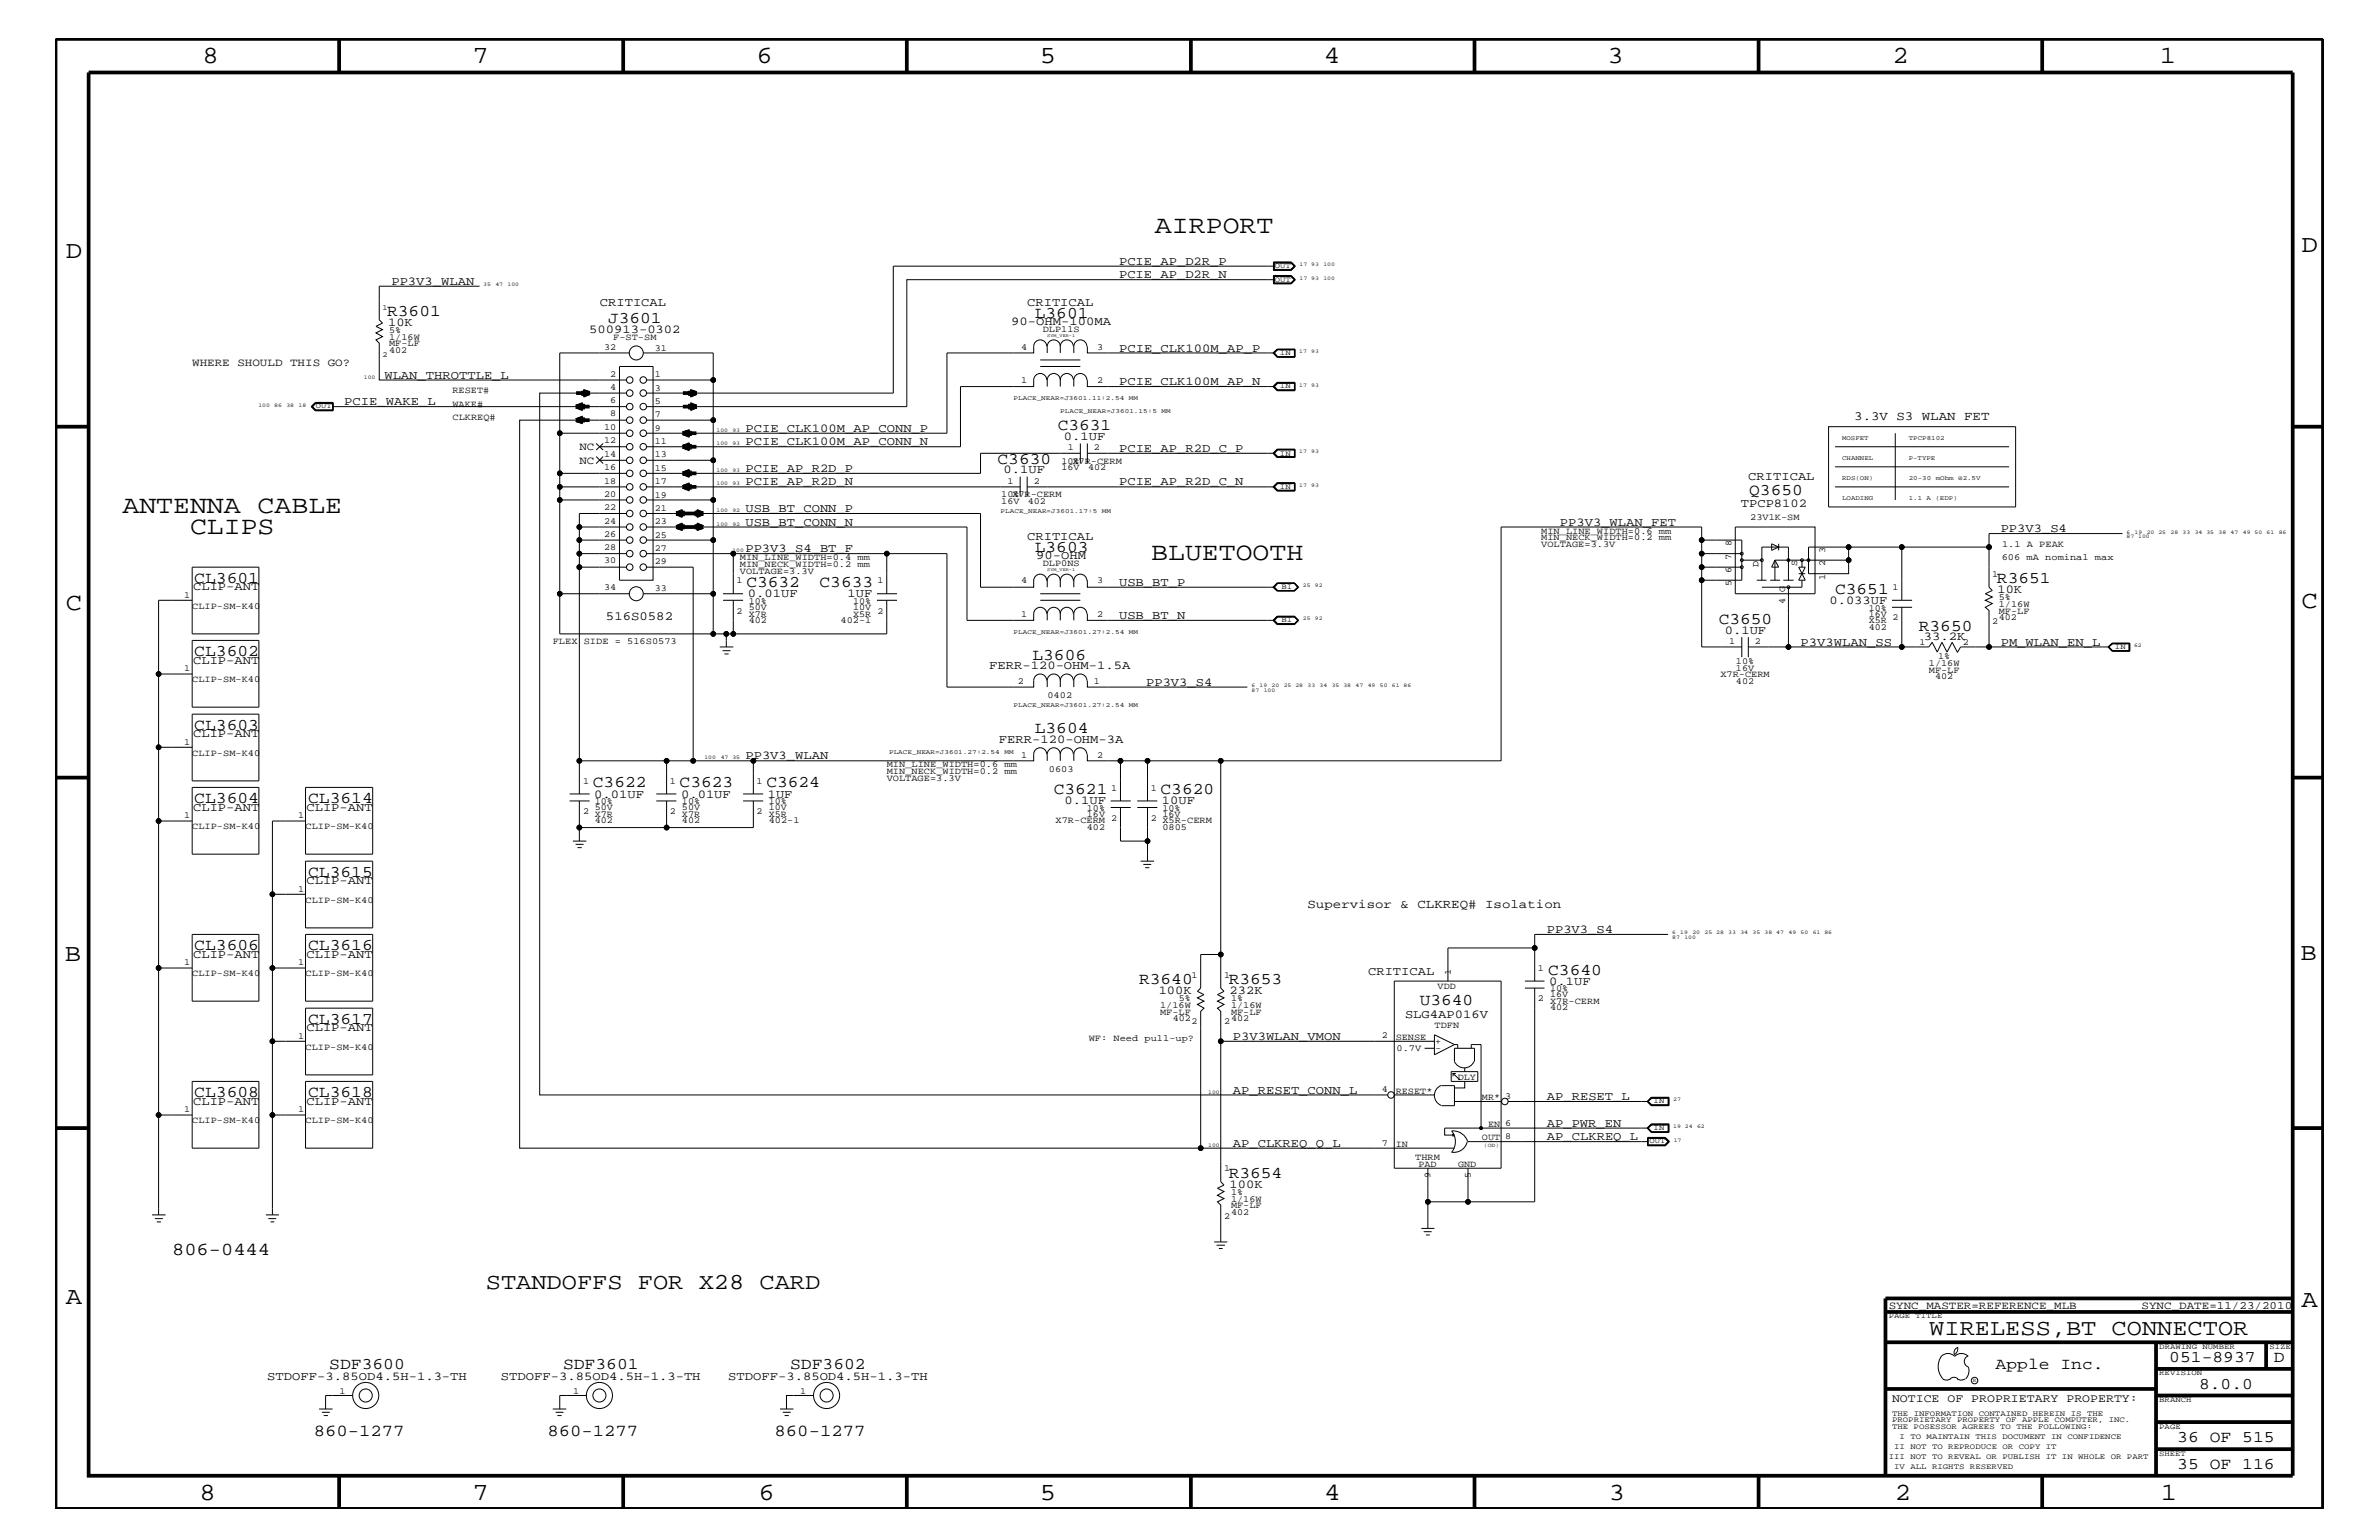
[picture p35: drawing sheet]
<svg xmlns="http://www.w3.org/2000/svg" width="432mm" height="279mm" viewBox="0 0 432 279" stroke-linecap="round" stroke-linejoin="round" font-family="sans-serif">
<defs><g id="words">
<g font-size="4.6">
<text x="209.6" y="42.3">AIRPORT</text>
<text x="22.2" y="93.2">ANTENNA CABLE</text>
<text x="34.5" y="96.8">CLIPS</text>
<text x="209" y="101.6">BLUETOOTH</text>
</g>
<g font-size="4.5">
<text x="36.7" y="11.5">8</text>
<text x="85.8" y="11.5">7</text>
<text x="137.3" y="11.5">6</text>
<text x="188.7" y="11.5">5</text>
<text x="240.3" y="11.5">4</text>
<text x="291.8" y="11.5">3</text>
<text x="343.5" y="11.5">2</text>
<text x="392" y="11.5">1</text>
<text x="11.9" y="46.8">D</text>
<text x="417.7" y="45.7">D</text>
<text x="11.9" y="110.6">C</text>
<text x="417.7" y="110.3">C</text>
<text x="11.8" y="174.3">B</text>
<text x="417.6" y="174.2">B</text>
<text x="11.9" y="236.7">A</text>
<text x="417.7" y="237.1">A</text>
<text x="36.2" y="272.1">8</text>
<text x="85.8" y="272.1">7</text>
<text x="137.7" y="272.1">6</text>
<text x="188.7" y="272.1">5</text>
<text x="240.4" y="272.1">4</text>
<text x="292" y="272.1">3</text>
<text x="343.9" y="272.1">2</text>
<text x="392.2" y="272.1">1</text>
</g>
<g font-size="4.1">
<text x="88.2" y="233.8">STANDOFFS FOR X28 CARD</text>
<text x="350.2" y="242.3">WIRELESS,BT CONNECTOR</text>
</g>
<text font-size="3.3" x="31.2" y="227.7">806-0444</text>
<g font-size="3">
<text x="70.3" y="57.3">R3601</text>
<text x="110.4" y="58.6">J3601</text>
<text x="187.8" y="57.7">L3601</text>
<text x="192" y="78">C3631</text>
<text x="181.1" y="84.1">C3630</text>
<text x="317.5" y="89.8">Q3650</text>
<text x="187.8" y="100.1">L3603</text>
<text x="35.3" y="105.7">CL3601</text>
<text x="135.5" y="106.5">C3632</text>
<text x="148.8" y="106.5">C3633</text>
<text x="333.1" y="107.7">C3651</text>
<text x="362.5" y="105.8">R3651</text>
<text x="312" y="113.1">C3650</text>
<text x="35.3" y="119">CL3602</text>
<text x="187.4" y="119.7">L3606</text>
<text x="348.3" y="114.4">R3650</text>
<text x="35.3" y="132.4">CL3603</text>
<text x="187.8" y="133">L3604</text>
<text x="107.6" y="142.9">C3622</text>
<text x="123.4" y="142.9">C3623</text>
<text x="139.1" y="142.9">C3624</text>
<text x="35.3" y="145.7">CL3604</text>
<text x="55.9" y="145.7">CL3614</text>
<text x="191.3" y="144">C3621</text>
<text x="210.7" y="144">C3620</text>
<text x="55.9" y="159">CL3615</text>
<text x="35.3" y="172.3">CL3606</text>
<text x="55.9" y="172.3">CL3616</text>
<text x="206.8" y="178.5">R3640</text>
<text x="223" y="178.5">R3653</text>
<text x="281" y="176.8">C3640</text>
<text x="55.9" y="185.7">CL3617</text>
<text x="257.7" y="182.4">U3640</text>
<text x="35.3" y="199">CL3608</text>
<text x="55.9" y="199">CL3618</text>
<text x="223" y="213.6">R3654</text>
<text x="59.8" y="248.4">SDF3600</text>
<text x="102.2" y="248.4">SDF3601</text>
<text x="143.4" y="248.4">SDF3602</text>
<text x="362.2" y="248.4">Apple Inc.</text>
<text x="393.7" y="247.1">051-8937</text>
<text x="399.2" y="252">8.0.0</text>
<text x="412.7" y="247.1">D</text>
<text x="56.9" y="260.5">860-1277</text>
<text x="99.4" y="260.5">860-1277</text>
<text x="140.6" y="260.5">860-1277</text>
<text x="395.2" y="261.6">36 OF 515</text>
<text x="395.2" y="266.6">35 OF 116</text>
</g>
<g font-size="2.3">
<text x="336.5" y="76.2">3.3V S3 WLAN FET</text>
<text x="110" y="112.6">516S0582</text>
<text x="237.3" y="164.7">Supervisor &amp; CLKREQ# Isolation</text>
</g>
<g font-size="2.2">
<text x="71" y="51.7">PP3V3_WLAN</text>
<text x="203.1" y="50.5">PCIE_AP_D2R_N</text>
<text x="203.1" y="48">PCIE_AP_D2R_P</text>
<text x="70.4" y="59.1">10K</text>
<text x="108.9" y="55.6">CRITICAL</text>
<text x="183.6" y="59">90-OHM-100MA</text>
<text x="186.4" y="55.6">CRITICAL</text>
<text x="106.9" y="60.4">500913-0302</text>
<text x="203.1" y="63.9">PCIE_CLK100M_AP_P</text>
<text x="69.8" y="68.7">WLAN_THROTTLE_L</text>
<text x="203.1" y="69.9">PCIE_CLK100M_AP_N</text>
<text x="62.5" y="73.5">PCIE_WAKE_L</text>
<text x="135.3" y="78.3">PCIE_CLK100M_AP_CONN_P</text>
<text x="135.3" y="80.8">PCIE_CLK100M_AP_CONN_N</text>
<text x="193.1" y="79.9">0.1UF</text>
<text x="203.1" y="82">PCIE_AP_R2D_C_P</text>
<text x="135.3" y="88.1">PCIE_AP_R2D_N</text>
<text x="135.3" y="85.6">PCIE_AP_R2D_P</text>
<text x="182.2" y="85.9">0.1UF</text>
<text x="203.1" y="88.1">PCIE_AP_R2D_C_N</text>
<text x="317.3" y="87.1">CRITICAL</text>
<text x="135.3" y="95.4">USB_BT_CONN_N</text>
<text x="135.3" y="92.9">USB_BT_CONN_P</text>
<text x="283.1" y="95.4">PP3V3_WLAN_FET</text>
<text x="316" y="92.1">TPCP8102</text>
<text x="135.3" y="100.2">PP3V3_S4_BT_F</text>
<text x="186.4" y="98">CRITICAL</text>
<text x="188.1" y="101.4">90-OHM</text>
<text x="363.1" y="96.5">PP3V3_S4</text>
<text x="35.1" y="107.1">CLIP-ANT</text>
<text x="203.1" y="106.3">USB_BT_P</text>
<text x="362.5" y="107.6">10K</text>
<text x="135.7" y="108.3">0.01UF</text>
<text x="153.8" y="108.3">1UF</text>
<text x="203.1" y="112.3">USB_BT_N</text>
<text x="332.1" y="109.5">0.033UF</text>
<text x="313.1" y="115">0.1UF</text>
<text x="326.8" y="117.2">P3V3WLAN_SS</text>
<text x="349.2" y="116.1">33.2K</text>
<text x="363.1" y="117.2">PM_WLAN_EN_L</text>
<text x="35.1" y="120.4">CLIP-ANT</text>
<text x="179.5" y="121.4">FERR-120-OHM-1.5A</text>
<text x="208" y="124.4">PP3V3_S4</text>
<text x="35.1" y="133.8">CLIP-ANT</text>
<text x="135.3" y="137.8">PP3V3_WLAN</text>
<text x="181.3" y="134.7">FERR-120-OHM-3A</text>
<text x="35.1" y="147.1">CLIP-ANT</text>
<text x="55.6" y="147.1">CLIP-ANT</text>
<text x="107.9" y="144.7">0.01UF</text>
<text x="123.6" y="144.7">0.01UF</text>
<text x="139.4" y="144.7">1UF</text>
<text x="193.2" y="145.9">0.1UF</text>
<text x="210.9" y="145.9">10UF</text>
<text x="55.6" y="160.5">CLIP-ANT</text>
<text x="35.1" y="173.8">CLIP-ANT</text>
<text x="55.6" y="173.8">CLIP-ANT</text>
<text x="280.8" y="169.3">PP3V3_S4</text>
<text x="248.3" y="176.8">CRITICAL</text>
<text x="281.2" y="178.7">0.1UF</text>
<text x="210.3" y="180.4">100K</text>
<text x="223.2" y="180.4">232K</text>
<text x="255" y="184.7">SLG4AP016V</text>
<text x="55.6" y="187.1">CLIP-ANT</text>
<text x="223.8" y="188.7">P3V3WLAN_VMON</text>
<text x="35.1" y="200.4">CLIP-ANT</text>
<text x="55.6" y="200.4">CLIP-ANT</text>
<text x="223.8" y="198.4">AP_RESET_CONN_L</text>
<text x="280.8" y="199.6">AP_RESET_L</text>
<text x="223.8" y="208.1">AP_CLKREQ_Q_L</text>
<text x="280.8" y="206.9">AP_CLKREQ_L</text>
<text x="280.8" y="204.4">AP_PWR_EN</text>
<text x="223.2" y="215.5">100K</text>
<text x="48.5" y="250.3">STDOFF-3.85OD4.5H-1.3-TH</text>
<text x="90.9" y="250.3">STDOFF-3.85OD4.5H-1.3-TH</text>
<text x="132.2" y="250.3">STDOFF-3.85OD4.5H-1.3-TH</text>
</g>
<text font-size="2.1" x="343.4" y="254.4">NOTICE OF PROPRIETARY PROPERTY:</text>
<g font-size="2">
<text x="34.9" y="66.5">WHERE SHOULD THIS GO?</text>
<text x="105.2" y="81.6">NC</text>
<text x="105.2" y="84.1">NC</text>
<text x="342.8" y="237.4">SYNC_MASTER=REFERENCE_MLB</text>
<text x="388.7" y="237.4">SYNC_DATE=11/23/2010</text>
</g>
<g font-size="1.7">
<text x="70.6" y="64">402</text>
<text x="70.6" y="62.9">MF-LF</text>
<text x="70.6" y="60.4">5%</text>
<text x="70.6" y="61.7">1/16W</text>
<text x="109.6" y="63.4">32</text>
<text x="111.3" y="61.8">F-ST-SM</text>
<text x="118.9" y="63.6">31</text>
<text x="185.3" y="63.4">4</text>
<text x="189.3" y="60.3">DLP11S</text>
<text x="199.1" y="63.4">3</text>
<text x="82.1" y="71.3">RESET#</text>
<text x="110.7" y="68.4">2</text>
<text x="110.7" y="70.7">4</text>
<text x="118.9" y="68.4">1</text>
<text x="118.9" y="70.9">3</text>
<text x="185.3" y="69.5">1</text>
<text x="199.1" y="69.5">2</text>
<text x="82.1" y="73.8">WAKE#</text>
<text x="82.1" y="76.2">CLKREQ#</text>
<text x="110.7" y="73.2">6</text>
<text x="110.7" y="75.6">8</text>
<text x="118.9" y="73.3">5</text>
<text x="118.9" y="75.7">7</text>
<text x="109.6" y="78">10</text>
<text x="109.6" y="80.5">12</text>
<text x="109.6" y="82.8">14</text>
<text x="118.9" y="80.5">11</text>
<text x="118.9" y="83">13</text>
<text x="118.9" y="78.2">9</text>
<text x="193.8" y="81.6">1</text>
<text x="198.5" y="81.6">2</text>
<text x="109.6" y="85.3">16</text>
<text x="109.6" y="87.7">18</text>
<text x="118.9" y="85.4">15</text>
<text x="118.9" y="87.8">17</text>
<text x="182.9" y="87.7">1</text>
<text x="187.6" y="87.7">2</text>
<text x="192.7" y="84.1">10%</text>
<text x="192.7" y="85.3">16V</text>
<text x="194.6" y="84.1">X7R-CERM</text>
<text x="197.5" y="85.3">402</text>
<text x="109.6" y="90.1">20</text>
<text x="109.6" y="92.6">22</text>
<text x="109.6" y="95">24</text>
<text x="118.9" y="90.3">19</text>
<text x="118.9" y="92.7">21</text>
<text x="118.9" y="95.1">23</text>
<text x="181.7" y="90.1">10%</text>
<text x="181.7" y="91.4">16V</text>
<text x="183.7" y="90.1">X7R-CERM</text>
<text x="186.6" y="91.4">402</text>
<text x="317.7" y="94.3">23V1K-SM</text>
<text x="109.6" y="97.4">26</text>
<text x="109.6" y="99.9">28</text>
<text x="118.9" y="97.6">25</text>
<text x="118.9" y="99.9">27</text>
<text x="134.3" y="101.6">MIN_LINE_WIDTH=0.4 mm</text>
<text x="279.7" y="98">MIN_NECK_WIDTH=0.2 mm</text>
<text x="279.7" y="96.8">MIN_LINE_WIDTH=0.6 mm</text>
<text x="279.7" y="99.3">VOLTAGE=3.3V</text>
<text x="314.3" y="101.5" transform="rotate(-90 314.3 101.5)">7</text>
<text x="314.3" y="99.1" transform="rotate(-90 314.3 99.1)">8</text>
<text x="331.3" y="100.4" transform="rotate(-90 331.3 100.4)">3</text>
<text x="363.3" y="101.6">606 mA nominal max</text>
<text x="363.4" y="99.3">1.1 A PEAK</text>
<text x="109.6" y="102.2">30</text>
<text x="109.6" y="107.1">34</text>
<text x="118.9" y="102.4">29</text>
<text x="118.9" y="107.2">33</text>
<text x="133.7" y="105.9">1</text>
<text x="134.3" y="102.9">MIN_NECK_WIDTH=0.2 mm</text>
<text x="134.3" y="104.1">VOLTAGE=3.3V</text>
<text x="159.3" y="105.9">1</text>
<text x="185.3" y="105.9">4</text>
<text x="189.3" y="102.7">DLP0NS</text>
<text x="199.1" y="105.9">3</text>
<text x="314.3" y="106.4" transform="rotate(-90 314.3 106.4)">5</text>
<text x="314.3" y="104" transform="rotate(-90 314.3 104)">6</text>
<text x="319.2" y="102.9" transform="rotate(-90 319.2 102.9)">D</text>
<text x="324" y="107.5" transform="rotate(-90 324 107.5)">G</text>
<text x="326.2" y="102.7" transform="rotate(-90 326.2 102.7)">S</text>
<text x="331.3" y="105.2" transform="rotate(-90 331.3 105.2)">1</text>
<text x="331.3" y="102.7" transform="rotate(-90 331.3 102.7)">2</text>
<text x="343.5" y="107.1">1</text>
<text x="361.6" y="104.7">1</text>
<text x="33.4" y="108.5">1</text>
<text x="34.9" y="110.5">CLIP-SM-K40</text>
<text x="133.7" y="111.4">2</text>
<text x="135.9" y="109.5">10%</text>
<text x="135.9" y="113.1">402</text>
<text x="135.9" y="111.9">X7R</text>
<text x="135.9" y="110.6">50V</text>
<text x="152.6" y="113.1">402-1</text>
<text x="154.9" y="111.9">X5R</text>
<text x="154.9" y="110.6">10V</text>
<text x="154.9" y="109.5">10%</text>
<text x="159.3" y="111.4">2</text>
<text x="185.3" y="112">1</text>
<text x="199.1" y="112">2</text>
<text x="324" y="109.5" transform="rotate(-90 324 109.5)">4</text>
<text x="339.2" y="110.8">10%</text>
<text x="339.2" y="113.1">X5R</text>
<text x="339.2" y="111.9">16V</text>
<text x="343.5" y="112.6">2</text>
<text x="361.6" y="113.1">2</text>
<text x="362.8" y="112.6">402</text>
<text x="362.8" y="111.4">MF-LF</text>
<text x="362.8" y="108.9">5%</text>
<text x="362.8" y="110.2">1/16W</text>
<text x="100.3" y="116.8">FLEX SIDE = 516S0573</text>
<text x="313.9" y="116.8">1</text>
<text x="318.5" y="116.8">2</text>
<text x="339.2" y="114.2">402</text>
<text x="348.4" y="117">1</text>
<text x="351.8" y="119.6">1%</text>
<text x="356.3" y="117">2</text>
<text x="33.4" y="121.8">1</text>
<text x="34.9" y="123.8">CLIP-SM-K40</text>
<text x="184.7" y="124.1">2</text>
<text x="198.5" y="124.1">1</text>
<text x="312.3" y="122.9">X7R-CERM</text>
<text x="315.1" y="120.4">10%</text>
<text x="315.1" y="124.1">402</text>
<text x="315.1" y="121.7">16V</text>
<text x="350.1" y="122">MF-LF</text>
<text x="350.1" y="120.8">1/16W</text>
<text x="351.2" y="123.2">402</text>
<text x="190.1" y="126.6">0402</text>
<text x="33.4" y="135.2">1</text>
<text x="34.9" y="137.2">CLIP-SM-K40</text>
<text x="185.3" y="137.4">1</text>
<text x="199.1" y="137.4">2</text>
<text x="105.8" y="142.3">1</text>
<text x="121.6" y="142.3">1</text>
<text x="137.3" y="142.3">1</text>
<text x="161" y="140.4">MIN_NECK_WIDTH=0.2 mm</text>
<text x="161" y="139.2">MIN_LINE_WIDTH=0.6 mm</text>
<text x="161" y="141.7">VOLTAGE=3.3V</text>
<text x="190.4" y="140">0603</text>
<text x="201.7" y="143.5">1</text>
<text x="208.9" y="143.5">1</text>
<text x="33.4" y="148.4">1</text>
<text x="54.1" y="148.4">1</text>
<text x="105.8" y="147.7">2</text>
<text x="107.9" y="145.9">10%</text>
<text x="107.9" y="149.4">402</text>
<text x="107.9" y="148.2">X7R</text>
<text x="107.9" y="147">50V</text>
<text x="121.6" y="147.7">2</text>
<text x="123.8" y="145.9">10%</text>
<text x="123.8" y="149.4">402</text>
<text x="123.8" y="148.2">X7R</text>
<text x="123.8" y="147">50V</text>
<text x="137.3" y="147.7">2</text>
<text x="139.5" y="145.9">10%</text>
<text x="139.5" y="149.4">402-1</text>
<text x="139.5" y="148.2">X5R</text>
<text x="139.5" y="147">10V</text>
<text x="191.6" y="149.4">X7R-CERM 2</text>
<text x="197.3" y="147.1">10%</text>
<text x="197.3" y="148.2">16V</text>
<text x="208.9" y="149">2 X5R-CERM</text>
<text x="211" y="147.1">10%</text>
<text x="211" y="148.2">16V</text>
<text x="34.9" y="150.5">CLIP-SM-K40</text>
<text x="55.5" y="150.5">CLIP-SM-K40</text>
<text x="197.3" y="150.7">402</text>
<text x="211" y="150.7">0805</text>
<text x="54.1" y="161.8">1</text>
<text x="55.5" y="163.9">CLIP-SM-K40</text>
<text x="33.4" y="175.1">1</text>
<text x="34.9" y="177.2">CLIP-SM-K40</text>
<text x="54.1" y="175.1">1</text>
<text x="55.5" y="177.2">CLIP-SM-K40</text>
<text x="216.2" y="177.4">1</text>
<text x="222.2" y="177.4">1</text>
<text x="260.9" y="179.5">VDD</text>
<text x="263.3" y="176.8" transform="rotate(-90 263.3 176.8)">1</text>
<text x="279.1" y="176.2">1</text>
<text x="281.3" y="179.9">10%</text>
<text x="210.6" y="182.9">1/16W</text>
<text x="210.6" y="184.1">MF-LF</text>
<text x="212.9" y="185.3">402</text>
<text x="214" y="181.6">5%</text>
<text x="216.2" y="185.9">2</text>
<text x="222.2" y="185.9">2</text>
<text x="223.4" y="185.3">402</text>
<text x="223.4" y="182.9">1/16W</text>
<text x="223.4" y="181.6">1%</text>
<text x="223.4" y="184.1">MF-LF</text>
<text x="279.1" y="181.6">2</text>
<text x="281.3" y="183.3">402</text>
<text x="281.3" y="181">16V</text>
<text x="281.3" y="182.1">X7R-CERM</text>
<text x="54.1" y="188.5">1</text>
<text x="55.5" y="190.5">CLIP-SM-K40</text>
<text x="197.6" y="188.9">WF: Need pull-up?</text>
<text x="250.8" y="188.4">2</text>
<text x="253.3" y="188.7">SENSE</text>
<text x="253.5" y="190.6">0.7V</text>
<text x="260.4" y="186.5">TDFN</text>
<text x="260.5" y="189.3">+</text>
<text x="260.5" y="190.6">-</text>
<text x="264.6" y="195.9">DLY</text>
<text x="33.4" y="201.8">1</text>
<text x="34.9" y="203.8">CLIP-SM-K40</text>
<text x="54.1" y="201.8">1</text>
<text x="55.5" y="203.8">CLIP-SM-K40</text>
<text x="250.8" y="198.1">4</text>
<text x="253.3" y="198.4">RESET*</text>
<text x="269" y="199.6">MR*</text>
<text x="273.2" y="199.3">3</text>
<text x="250.8" y="207.9">7</text>
<text x="253.3" y="208.1">IN</text>
<text x="269" y="206.9">OUT</text>
<text x="270.1" y="204.4">EN</text>
<text x="273.2" y="204.2">6</text>
<text x="273.2" y="206.6">8</text>
<text x="222.2" y="212.5">1</text>
<text x="256.9" y="210.5">THRM</text>
<text x="257.5" y="211.7">PAD</text>
<text x="259.7" y="213.8" transform="rotate(-90 259.7 213.8)">9</text>
<text x="264.7" y="211.7">GND</text>
<text x="267" y="213.8" transform="rotate(-90 267 213.8)">5</text>
<text x="222.2" y="221.1">2</text>
<text x="223.4" y="220.4">402</text>
<text x="223.4" y="218">1/16W</text>
<text x="223.4" y="216.9">1%</text>
<text x="223.4" y="219.2">MF-LF</text>
<text x="61.6" y="252.9">1</text>
<text x="104" y="252.9">1</text>
<text x="145.2" y="252.9">1</text>
</g>
<g font-size="1.4">
<text x="231.4" y="48.7">OUT</text>
<text x="231.4" y="51.1">OUT</text>
<text x="69.4" y="56.2">1</text>
<text x="69.4" y="64.7">2</text>
<text x="232.3" y="64.5">IN</text>
<text x="232.3" y="70.5">IN</text>
<text x="57.3" y="74.1">OUT</text>
<text x="232.3" y="82.7">IN</text>
<text x="232.3" y="88.7">IN</text>
<text x="232.6" y="106.9">BI</text>
<text x="232.6" y="112.9">BI</text>
<text x="383.9" y="117.8">IN</text>
<text x="300.1" y="200.2">IN</text>
<text x="299.4" y="207.5">OUT</text>
<text x="300.1" y="205.1">IN</text>
<text x="342.8" y="239.2">PAGE TITLE</text>
<text x="391.9" y="244.7">DRAWING NUMBER</text>
<text x="411.9" y="244.7">SIZE</text>
<text x="391.9" y="249.5">REVISION</text>
<text x="343.4" y="256.8">THE INFORMATION CONTAINED HEREIN IS THE</text>
<text x="391.9" y="254.4">BRANCH</text>
<text x="343.4" y="259.3">THE POSESSOR AGREES TO THE FOLLOWING:</text>
<text x="343.4" y="258">PROPRIETARY PROPERTY OF APPLE COMPUTER, INC.</text>
<text x="343.8" y="262.9">II NOT TO REPRODUCE OR COPY IT</text>
<text x="344.8" y="261.1">I TO MAINTAIN THIS DOCUMENT IN CONFIDENCE</text>
<text x="391.9" y="259.3">PAGE</text>
<text x="342.8" y="264.7">III NOT TO REVEAL OR PUBLISH IT IN WHOLE OR PART</text>
<text x="343.8" y="266.6">IV ALL RIGHTS RESERVED</text>
<text x="391.9" y="264.1">SHEET</text>
</g>
<g font-size="1.2">
<text x="184" y="72.6">PLACE_NEAR=J3601.11:2.54</text>
<text x="192.4" y="75">PLACE_NEAR=J3601.15:5</text>
<text x="204.9" y="72.6">MM</text>
<text x="210.8" y="75">MM</text>
<text x="334.3" y="83.5">CHANNEL</text>
<text x="334.3" y="79.9">MOSFET</text>
<text x="346.5" y="83.5">P-TYPE</text>
<text x="346.5" y="79.9">TPCP8102</text>
<text x="334.3" y="87.1">RDS(ON)</text>
<text x="346.5" y="87.1">20-30 mOhm @2.5V</text>
<text x="181.6" y="93.2">PLACE_NEAR=J3601.17:5</text>
<text x="200" y="93.2">MM</text>
<text x="334.3" y="90.7">LOADING</text>
<text x="346.5" y="90.7">1.1 A (EDP)</text>
<text x="184" y="115">PLACE_NEAR=J3601.27:2.54</text>
<text x="204.9" y="115">MM</text>
<text x="184" y="128.3">PLACE_NEAR=J3601.27:2.54</text>
<text x="204.9" y="128.3">MM</text>
<text x="161.4" y="136.8">PLACE_NEAR=J3601.27:2.54</text>
<text x="182.3" y="136.8">MM</text>
</g>
<g font-size="1">
<text x="87.7" y="51.9">35</text>
<text x="89.9" y="51.9">47</text>
<text x="92.1" y="51.9">100</text>
<text x="235.9" y="48.3">17 93</text>
<text x="235.9" y="50.7">17 93</text>
<text x="240.2" y="48.3">100</text>
<text x="240.2" y="50.7">100</text>
<text x="235.8" y="64">17</text>
<text x="238" y="64">93</text>
<text x="66" y="68.7">100</text>
<text x="235.8" y="70.1">17</text>
<text x="238" y="70.1">93</text>
<text x="46.9" y="73.8">100</text>
<text x="49.8" y="73.8">86</text>
<text x="52" y="73.8">38</text>
<text x="54.2" y="73.8">18</text>
<text x="130" y="78.3">100</text>
<text x="130" y="80.8">100</text>
<text x="132.9" y="78.3">93</text>
<text x="132.9" y="80.8">93</text>
<text x="235.8" y="82.2">17</text>
<text x="238" y="82.2">93</text>
<text x="130" y="88.1">100</text>
<text x="130" y="85.6">100</text>
<text x="132.9" y="88.1">93</text>
<text x="132.9" y="85.6">93</text>
<text x="235.8" y="88.3">17</text>
<text x="238" y="88.3">93</text>
<text x="130" y="95.4">100</text>
<text x="130" y="92.9">100</text>
<text x="132.9" y="95.4">92</text>
<text x="132.9" y="92.9">92</text>
<text x="132.9" y="100.2">100</text>
<text x="386" y="96.8">6</text>
<text x="386" y="97.6">87 100</text>
<text x="387.4" y="96.8">19</text>
<text x="389.6" y="96.8">20 25</text>
<text x="394" y="96.8">28</text>
<text x="396.2" y="96.8">33</text>
<text x="398.4" y="96.8">34 35</text>
<text x="402.7" y="96.8">38</text>
<text x="404.9" y="96.8">47</text>
<text x="407.1" y="96.8">49 50</text>
<text x="411.4" y="96.8">61</text>
<text x="413.6" y="96.8">86</text>
<text x="236.5" y="106.5">25</text>
<text x="238.7" y="106.5">92</text>
<text x="236.5" y="112.6">25</text>
<text x="238.7" y="112.6">92</text>
<text x="387.3" y="117.4">62</text>
<text x="227.2" y="124.7">6</text>
<text x="227.2" y="125.6">87</text>
<text x="228.6" y="124.7">19</text>
<text x="229.4" y="125.6">100</text>
<text x="230.8" y="124.7">20</text>
<text x="233" y="124.7">25 28</text>
<text x="237.3" y="124.7">33</text>
<text x="239.5" y="124.7">34</text>
<text x="241.7" y="124.7">35 38</text>
<text x="246" y="124.7">47</text>
<text x="248.2" y="124.7">49</text>
<text x="250.4" y="124.7">50</text>
<text x="252.6" y="124.7">61 86</text>
<text x="127.8" y="137.8">100</text>
<text x="130.8" y="137.8">47 35</text>
<text x="303.5" y="169.5">6</text>
<text x="303.5" y="170.4">87</text>
<text x="305" y="169.5">19</text>
<text x="305.7" y="170.4">100</text>
<text x="307.2" y="169.5">20</text>
<text x="309.4" y="169.5">25 28</text>
<text x="313.7" y="169.5">33</text>
<text x="315.9" y="169.5">34</text>
<text x="318.1" y="169.5">35</text>
<text x="320.3" y="169.5">38 47</text>
<text x="324.6" y="169.5">49</text>
<text x="326.8" y="169.5">50</text>
<text x="329" y="169.5">61 86</text>
<text x="219.3" y="198.4">100</text>
<text x="303.7" y="199.8">27</text>
<text x="219.3" y="208.1">100</text>
<text x="269.3" y="208.1">(OD)</text>
<text x="303.7" y="204.7">19 24</text>
<text x="303.8" y="207.1">17</text>
<text x="308" y="204.7">62</text>
<text x="358.1" y="250.7">R</text>
</g>
<g font-size=".8">
<text x="190.1" y="61.2">SYM_VER-1</text>
<text x="190.1" y="103.6">SYM_VER-1</text>
</g>
</g></defs>
<g fill="none" stroke="#000" stroke-width=".18">
<path d="M87 51.9h-18.2v6.1l.6 .6-1.2 .6 1.2 .6-1.2 .6 1.2 .7-1.2 .6 .6 .6v6.6h44.9M231.1 47.5h3.3l.7 .8-.7 .8h-3.3zM231.1 50h3.3l.7 .7-.7 .8h-3.3zM231.1 47.6h3.3l.6 .7-.6 .8M231.1 51.4h3.3M231.1 50.1h3.3M231.2 47.7h3.2l.6 .6-.6 .7h-3.2zM231.2 50.1v1.3M231.3 47.7v1.2h3l.7-.6-.7-.6M231.3 50.2h3l.7 .5-.7 .6h-3zM231.3 50.7h-66.7v23.1h-47.3M231.3 48.3h-69.2v23h-44.8"/>
<path d="M234.4 50.1l.6 .6-.6 .7M57.2 73h3.3v1.5h-3.3l-.7-.7zM57.3 73.1l-.7 .7 .7 .7M60.4 73.2h-3.1l-.6 .6 .6 .6h3.1M60.4 73.1v1.4M60.4 73.8h53.3M60.5 73.1h-3.3l-.6 .7 .6 .7h3.3M101.6 78.6v7.3h12.1M112.4 66.5h6.1v38.8h-6.1zM113.7 76.2h-19.4v132.1h169.7M113.7 71.3h-15.7v127.4h153.9M114.3 64h-12.7v14.6h12.1"/>
<path d="M116.8 64h12.7v4.9h-12.2M129.5 68.9v7.3h-12.2M129.5 76.2v7.3h-12.2M188.8 65.3h7.3M188.8 66.5h7.3M190 62.9a1.19 1.19 0 0 0-1.2-1.2 1.19 1.19 0 0 0-1.2 1.2v1.1h-15.7v14.6h-54.6M190 68.9a1.19 1.19 0 0 0-1.2-1.1 1.19 1.19 0 0 0-1.2 1.1v1.2h-13.3v11h-57M192.4 62.9a1.19 1.19 0 0 1 1.2-1.2 1.19 1.19 0 0 1 1.2 1.2M192.4 68.9a1.19 1.19 0 0 1 1.2-1.1 1.19 1.19 0 0 1 1.2 1.1M192.4 68.9a1.19 1.19 0 0 0-1.1-1.1 1.19 1.19 0 0 0-1.2 1.1v1.2M192.4 62.9a1.19 1.19 0 0 0-1.1-1.2 1.19 1.19 0 0 0-1.2 1.2v1.1M192.4 62.9v1.1"/>
<path d="M192.4 68.9v1.2M197.3 62.9a1.19 1.19 0 0 0-1.2-1.2 1.19 1.19 0 0 0-1.2 1.2v1.1M197.3 68.9a1.19 1.19 0 0 0-1.2-1.1 1.19 1.19 0 0 0-1.2 1.1v1.2M197.4 62.9v1.1h33.9M197.4 68.9v1.2h33.9M231.1 70.1l.7-.7h3.2v1.5h-3.2zM231.2 64l.6-.6h3.2v1.3h-3.2zM231.8 63.4l-.7 .6 .7 .8M231.8 63.4h3.2v1.4h-3.2M231.8 69.5l-.7 .6 .7 .7M231.8 70.8h3.2M231.8 69.5h3.2"/>
<path d="M231.8 69.5l-.6 .6 .6 .7M231.9 63.4l-.6 .6 .6 .7M235 69.5h-3.1l-.6 .6 .6 .6h3.1M235 69.5v1.3M331.9 77.4h33.9v14.6h-33.9zM344 78.6v12.1M101.6 85.9v2.4h12.1M101.6 88.3v2.4h12.1M101.6 90.7v17h12.7M105.2 95.6v2.4h8.5M105.2 98v2.4h8.5M108.2 80.5l1.3 1.1"/>
<path d="M108.2 82.8l1.3 1.3M108.8 83.5h4.9M108.8 81.1h4.9M109.5 80.5l-1.3 1.1M109.5 82.8l-1.3 1.3M113.7 93.2h-8.5v2.4h8.5M117.3 93.2h60.7v13.3h9.6v-1.2M117.3 95.6h58.2v17h12.1v-1.2a1.19 1.19 0 0 1 1.2-1.2 1.19 1.19 0 0 1 1.2 1.2M117.3 88.3h67.9M129.5 83.5v7.2h-12.2M129.5 90.7v7.3h-12.2M129.5 98v9.7h-12.7"/>
<path d="M185.2 86.5v3.6M186.4 88.3h44.9M186.4 86.5v3.6M196.1 82.2h-18.1v3.7h-60.7M196.1 80.5v3.6M197.4 82.2h33.9M197.4 80.5v3.6M231.1 82.2l.7-.7h3.2v1.5h-3.2zM231.1 88.3l.7-.7h3.2v1.5h-3.2zM231.8 81.6l-.6 .6 .6 .7h3.2v-1.3M231.8 81.6l-.7 .6 .7 .8M231.8 81.6h3.2"/>
<path d="M231.8 87.7l-.7 .6 .7 .7M231.8 89h3.2M231.8 87.7h3.2M231.8 87.7l-.6 .6 .6 .7M235 81.6h-3.1l-.6 .6 .6 .6h3.1M235 87.7h-3.1l-.6 .6 .6 .6h3.1M235 87.7v1.3M308.9 98v-2.4h-36.4v42.4h-69.1M315 95.6h14.4v12.1h-14.4zM321.6 98.7l1.2 .6-1.2 .6zM322.8 98.7v1.2M333.1 88.3h31.6"/>
<path d="M333.1 81.1h31.6M333.1 84.7h31.6M335.5 99.3h9.7v9.6M345.2 99.3h15.8v7.2l.6 .6-1.3 .6 1.3 .6-1.3 .6 1.3 .6-1.3 .7 .7 .6v6.6h-5.1l-.6 1M385.2 96.8h-24.2v2.5M34.9 108.9h-6.1v111.5M34.9 102.9h12.1v12.1h-12.1zM34.9 116.2h12.1v12.1h-12.1zM101.6 107.7v7.3h27.9v-7.3M105.2 100.4v2.5h8.5M105.2 102.9v41.1M117.3 102.9h8.5v35.1h-4.8"/>
<path d="M117.3 100.4h43.7M129.5 115h2.3v2.4M130.6 117.4h2.5M131.1 118.1h1.5M131.2 108.9h3.7M131.2 107.7h3.7M131.5 118.6h.7M133.1 100.4v7.3M133.1 108.9v6.1M159.2 108.9h3.6M159.2 107.7h3.6M161 107.7v-7.3h10.9v24.3h15.7v-1.2a1.19 1.19 0 0 1 1.2-1.2 1.19 1.19 0 0 1 1.2 1.2"/>
<path d="M161 108.9v6.1h-29.2M187.6 105.4a1.19 1.19 0 0 1 1.2-1.2 1.19 1.19 0 0 1 1.2 1.2M188.8 108.9h7.3M188.8 107.7h7.3M190.1 105.4a1.19 1.19 0 0 1 1.2-1.2 1.19 1.19 0 0 1 1.1 1.2 1.19 1.19 0 0 1 1.2-1.2 1.19 1.19 0 0 1 1.2 1.2M190.1 105.3v1.2M192.4 111.4a1.19 1.19 0 0 1 1.2-1.2 1.19 1.19 0 0 1 1.2 1.2M192.4 111.4a1.19 1.19 0 0 0-1.1-1.2 1.19 1.19 0 0 0-1.2 1.2v1.2M192.4 105.3v1.2M192.4 111.4v1.2M194.9 105.4a1.19 1.19 0 0 1 1.2-1.2 1.19 1.19 0 0 1 1.2 1.2M194.9 105.3v1.2"/>
<path d="M197.3 111.4a1.19 1.19 0 0 0-1.2-1.2 1.19 1.19 0 0 0-1.2 1.2v1.2M197.4 105.3v1.2h33.9M197.4 111.4v1.2h33.9M231.1 112.6l.7-.8h3.2l.7 .8-.7 .7h-3.2zM231.3 112.6l.6-.6h3.1l.5 .6-.5 .5h-3.1zM231.8 105.9h3.2l.6 .6-.6 .6h-3.2l-.6-.6zM231.8 105.8h3.2l.6 .7M231.8 105.8h3.2l.7 .7-.7 .7h-3.2M231.8 105.8l-.7 .7 .7 .7M231.8 111.9h3.2l.6 .7-.6 .6h-3.2M231.8 111.9l-.7 .7 .7 .6M231.8 111.9l-.6 .7 .6 .6"/>
<path d="M231.9 105.9h3.1l.5 .6-.5 .6h-3.1l-.6-.6zM235.6 106.5l-.6 .7h-3.2M308.9 100.4v-2.4h7.2v7.3h-7.2v12.1h7.2M316.1 102.9h-7.2v2.4M316.1 100.4h-7.2v2.5M316.1 115.6v3.6M316.1 101.6h3.7M317.3 115.6v3.6M317.3 117.4h7.3M318.9 105.3h1.7M319.8 105.3v-6h4.8v6M321.3 105.3h1.8"/>
<path d="M322.2 101.6h13.3v2.5h-7.2v-4.8h7.2v2.3M322.2 101.6l.6 1.3h-1.2zM322.2 101.6v3.7M323.7 105.3h1.8M324.6 106.5v10.9h20.6M326.5 104.1h1.2M326.5 102.9h1.2l-1.2 2.4h1.2zM327.1 101.6v1.3M327.1 105.3v1.2h-7.3M343.4 110.2h3.6M343.4 108.9h3.6M345.2 110.2v7.2h4.9l.6-.9 .9 1.8 .9-1.8 .9 1.8 .9-1.8 1 1.8"/>
<path d="M361 117.4h21.8M382.7 117.4l.7 .7h3.1M382.7 117.4l.7 .7M383.4 116.7l-.8 .7 .8 .7M383.4 116.7h3.2v1.4h-3.2M383.4 116.7l-.7 .7M383.5 116.8l-.7 .6 .7 .7M386.4 116.8v1.3M386.5 116.7v1.4M386.5 116.8h-3.1l-.7 .6M28.8 122.3h6.1M28.8 135.6h6.1"/>
<path d="M34.9 129.6h12.1v12.1h-12.1zM105.2 138h15.8v6M125.8 138h10.9v6M190 136.8a1.19 1.19 0 0 0-1.2-1.1 1.19 1.19 0 0 0-1.2 1.1v1.2h-50.9M192.4 123.5a1.19 1.19 0 0 0-1.1-1.2 1.19 1.19 0 0 0-1.2 1.2v1.2M192.4 123.5a1.19 1.19 0 0 1 1.2-1.2 1.19 1.19 0 0 1 1.2 1.2M192.4 136.8a1.19 1.19 0 0 1 1.2-1.1 1.19 1.19 0 0 1 1.2 1.1M192.4 136.8a1.19 1.19 0 0 0-1.1-1.1 1.19 1.19 0 0 0-1.2 1.1v1.2M192.4 123.5v1.2M192.4 136.8v1.2M197.3 123.5a1.19 1.19 0 0 0-1.2-1.2 1.19 1.19 0 0 0-1.2 1.2v1.2M197.3 136.8a1.19 1.19 0 0 0-1.2-1.1 1.19 1.19 0 0 0-1.2 1.1v1.2"/>
<path d="M197.4 123.5v1.2h29M197.4 136.8v1.2h6v7.3M208.3 138v7.3M221.6 138v41.3l.6 .6-1.2 .6 1.2 .5-1.2 .6 1.2 .6-1.2 .7 .6 .6v5.4M28.8 149h6.1M34.9 142.9h12.1v12.1h-12.1zM55.5 156.2h12.1v12.1h-12.1zM55.5 149h-6.1v71.4M55.5 142.9h12.1v12.1h-12.1zM103.4 145.3h3.6M103.4 144h3.6M104 152.6h2.4"/>
<path d="M104.5 153.2h1.4M104.8 153.8h.8M105.2 145.3v7.3M105.2 150.1h15.8M119.1 145.3h3.7M119.1 144h3.7M121 145.3v4.8h15.7v-4.8M134.9 145.3h3.6M134.9 144h3.6M201.6 146.5h3.6M201.6 145.3h3.6M203.4 146.5v6.1h4.9"/>
<path d="M206.4 146.5h3.7M206.4 145.3h3.7M207 156.2h2.5M207.5 156.8h1.5M207.9 157.4h.7M208.3 146.5v9.7M28.8 175.6h6.1M34.9 169.5h12.1v12.1h-12.1zM49.4 175.6h6.1M49.4 162.2h6.1M55.5 169.5h12.1v12.1h-12.1zM221.6 173.2h-3.7v6.1l-.6 .6 1.2 .6-1.2 .5 1.2 .6-1.2 .6 1.2 .7-.6 .6v24.8"/>
<path d="M253.1 178h19.4v33.9h-19.4zM276.8 179.3h3.5M276.8 178h3.5M278.6 179.3v38.7h-12.2M278.6 172h-15.8v6M302.8 169.5h-24.2v8.5M34.9 196.2h12.1v12.1h-12.1zM49.4 188.9h6.1M55.5 196.2h12.1v12.1h-12.1zM55.5 182.9h12.1v12.1h-12.1zM253.1 198.7h7.3M258.6 190.2h1.8"/>
<path d="M260.4 188.9h-38.8v25.5l.6 .6-1.2 .6 1.2 .6-1.2 .7 1.2 .6-1.2 .5 .6 .6v6.7M261.6 196.9a1.95 1.95 0 0 0-1.2 1.8 1.95 1.95 0 0 0 1.2 1.8M261.6 197h2.4v3.6h-2.4M263.4 194.4h4.8v1.8h-4.8zM263.7 194.8v.5M264 189.5l-3.6-1.8v3.7l3.6-1.9h.6v.7M264 199.8h8.5M264.2 194.8h-.5l1.3 1.1M265.9 196.2v1.2h-1.9M265.9 193.7v.7M267 190.2v-.7h1.8v15.2M267.6 192.6a1.95 1.95 0 0 1-1.8 1.1 1.95 1.95 0 0 1-1.8-1.1v-2.4h3.6v2.4"/>
<path d="M273.7 199.8h25.4M299.1 199.8l.7-.6h3v1.2h-3zM299.1 199.8l.6 .7M299.7 199.1h3.2v1.5h-3.2l-.7-.8zM299.7 199.2l-.7 .6 .7 .7M299.7 199.2h3.2v1.3h-3.2M299.7 199.2l-.6 .6M28.8 202.3h6.1M49.4 202.3h6.1M259.2 211.9v6.1h7.2M259.2 218v4.9M263.5 205.2a3.1 3.1 0 0 1 0 3.9"/>
<path d="M263.5 205.2a2.79 2.79 0 0 1 2.9 1.9M266.3 207.1a2.45 2.45 0 0 1-2.8 1.9M266.4 211.9v6.1M266.4 207.1h32.7M299 206.4h3.3l.7 .7-.7 .8h-3.3zM299 206.4h3.3l.6 .7-.6 .7h-3.3M299.1 204.7h-36.9v1.2h1.3M299.1 204.7l.7 .6M299.1 204.7l.6 .6h3.2M299.1 206.5h3.1l.6 .6-.6 .6h-3.1M299.1 206.4v1.4M299.7 203.9h3.2v1.5h-3.2l-.7-.7z"/>
<path d="M299.7 205.4l-.7-.7 .7-.7h3.2v1.4M299.8 204.1l-.7 .6M302.2 206.4l.7 .7-.7 .7M302.8 204.1v1.2M302.9 204.1h-3.2l-.6 .6M27.6 220.4h2.5M28.1 221.1h1.4M28.4 221.7h.8M48.3 220.4h2.3M48.7 221.1h1.4M49.1 221.7h.7M220.4 225.3h2.4"/>
<path d="M220.8 225.9h1.5M221.2 226.5h.7M258 222.9h2.4M258.4 223.5h1.4M258.8 224.1h.7M57.9 255.6h2.5M58.4 256.2h1.5M58.8 256.8h.7M64 253.2h-4.9v2.4M100.3 255.6h2.5M100.8 256.2h1.5M101.2 256.8h.7"/>
<path d="M106.4 253.2h-4.8v2.4M141.6 255.6h2.4M142.1 256.2h1.4M142.4 256.8h.8M147.7 253.2h-5v2.4M352.3 246.1a1.69 1.69 0 0 1 2.5 0 1.72 1.72 0 0 1 2.4 0M352.4 246a3.2 3.2 0 0 0 .4 4.3l.8 .1 .4-.2M354 250.2l.7-.3 .7 .3M355.2 250.2l.7 .2 .7-.2M355.3 244.4v.3a1.18 1.18 0 0 1-.6 1.1M355.4 244.4a.99 .99 0 0 0-.6 1.4M357.2 246a1.04 1.04 0 0 0-.7 1 1.04 1.04 0 0 0 .7 1"/>
<path d="M357.3 248l.1 .7a2.11 2.11 0 0 1-.6 1.5"/>
<circle cx="101.6" cy="78.6" r=".42"/>
<circle cx="114.3" cy="71.3" r=".59"/>
<circle cx="114.3" cy="73.8" r=".59"/>
<circle cx="114.3" cy="76.2" r=".59"/>
<circle cx="114.3" cy="68.9" r=".59"/>
<circle cx="114.3" cy="78.6" r=".59"/>
<circle cx="115.5" cy="64" r="1.27"/>
<circle cx="116.8" cy="73.8" r=".59"/>
<circle cx="116.8" cy="71.3" r=".59"/>
<circle cx="116.8" cy="76.2" r=".59"/>
<circle cx="116.8" cy="68.9" r=".59"/>
<circle cx="116.8" cy="78.6" r=".59"/>
<circle cx="129.5" cy="76.2" r=".42"/>
<circle cx="129.5" cy="68.9" r=".42"/>
<circle cx="101.6" cy="90.7" r=".42"/>
<circle cx="101.6" cy="85.9" r=".42"/>
<circle cx="101.6" cy="88.3" r=".42"/>
<circle cx="105.2" cy="95.6" r=".42"/>
<circle cx="105.2" cy="98" r=".42"/>
<circle cx="114.3" cy="81.1" r=".59"/>
<circle cx="114.3" cy="98" r=".59"/>
<circle cx="114.3" cy="83.5" r=".59"/>
<circle cx="114.3" cy="90.7" r=".59"/>
<circle cx="114.3" cy="85.9" r=".59"/>
<circle cx="114.3" cy="95.6" r=".59"/>
<circle cx="114.3" cy="93.2" r=".59"/>
<circle cx="114.3" cy="88.3" r=".59"/>
<circle cx="116.8" cy="90.7" r=".59"/>
<circle cx="116.8" cy="98" r=".59"/>
<circle cx="116.8" cy="81.1" r=".59"/>
<circle cx="116.8" cy="83.5" r=".59"/>
<circle cx="116.8" cy="93.2" r=".59"/>
<circle cx="116.8" cy="85.9" r=".59"/>
<circle cx="116.8" cy="95.6" r=".59"/>
<circle cx="116.8" cy="88.3" r=".59"/>
<circle cx="129.5" cy="90.7" r=".42"/>
<circle cx="129.5" cy="83.5" r=".42"/>
<circle cx="129.5" cy="98" r=".42"/>
<circle cx="308.9" cy="98" r=".42"/>
<circle cx="335.5" cy="99.3" r=".42"/>
<circle cx="345.2" cy="99.3" r=".42"/>
<circle cx="361" cy="99.3" r=".42"/>
<circle cx="101.6" cy="107.7" r=".42"/>
<circle cx="105.2" cy="102.9" r=".42"/>
<circle cx="105.2" cy="100.4" r=".42"/>
<circle cx="114.3" cy="100.4" r=".59"/>
<circle cx="114.3" cy="102.9" r=".59"/>
<circle cx="115.5" cy="107.7" r="1.27"/>
<circle cx="116.8" cy="100.4" r=".59"/>
<circle cx="116.8" cy="102.9" r=".59"/>
<circle cx="129.5" cy="107.7" r=".42"/>
<circle cx="129.5" cy="115" r=".42"/>
<circle cx="131.8" cy="115" r=".42"/>
<circle cx="133.1" cy="100.4" r=".42"/>
<circle cx="133.1" cy="115" r=".42"/>
<circle cx="161" cy="100.4" r=".42"/>
<circle cx="308.9" cy="102.9" r=".42"/>
<circle cx="308.9" cy="100.4" r=".42"/>
<circle cx="308.9" cy="105.3" r=".42"/>
<circle cx="316.1" cy="100.4" r=".25"/>
<circle cx="316.1" cy="102.9" r=".25"/>
<circle cx="316.1" cy="101.6" r=".25"/>
<circle cx="319.8" cy="101.6" r=".25"/>
<circle cx="324.6" cy="117.4" r=".42"/>
<circle cx="324.6" cy="106.5" r=".25"/>
<circle cx="324.6" cy="101.6" r=".25"/>
<circle cx="327.1" cy="101.6" r=".25"/>
<circle cx="328.3" cy="101.6" r=".25"/>
<circle cx="335.5" cy="101.6" r=".42"/>
<circle cx="345.2" cy="117.4" r=".42"/>
<circle cx="361" cy="117.4" r=".42"/>
<circle cx="28.8" cy="135.6" r=".42"/>
<circle cx="28.8" cy="122.3" r=".42"/>
<circle cx="105.2" cy="138" r=".42"/>
<circle cx="121" cy="138" r=".42"/>
<circle cx="125.8" cy="138" r=".42"/>
<circle cx="136.7" cy="138" r=".42"/>
<circle cx="203.4" cy="138" r=".42"/>
<circle cx="208.3" cy="138" r=".42"/>
<circle cx="221.6" cy="138" r=".42"/>
<circle cx="28.8" cy="149" r=".42"/>
<circle cx="105.2" cy="150.1" r=".42"/>
<circle cx="121" cy="150.1" r=".42"/>
<circle cx="208.3" cy="152.6" r=".42"/>
<circle cx="28.8" cy="175.6" r=".42"/>
<circle cx="49.4" cy="175.6" r=".42"/>
<circle cx="49.4" cy="162.2" r=".42"/>
<circle cx="221.6" cy="173.2" r=".42"/>
<circle cx="278.6" cy="172" r=".42"/>
<circle cx="49.4" cy="188.9" r=".42"/>
<circle cx="221.6" cy="188.9" r=".42"/>
<circle cx="252.5" cy="198.7" r=".59"/>
<circle cx="273.1" cy="199.8" r=".59"/>
<circle cx="28.8" cy="202.3" r=".42"/>
<circle cx="49.4" cy="202.3" r=".42"/>
<circle cx="217.9" cy="208.3" r=".42"/>
<circle cx="259.2" cy="218" r=".42"/>
<circle cx="263.7" cy="205.9" r=".17"/>
<circle cx="266.4" cy="218" r=".42"/>
<circle cx="268.8" cy="204.7" r=".25"/>
<circle cx="66.4" cy="253.2" r="2.37"/>
<circle cx="66.4" cy="253.2" r="1.19"/>
<circle cx="108.8" cy="253.2" r="2.37"/>
<circle cx="108.8" cy="253.2" r="1.19"/>
<circle cx="150" cy="253.2" r="2.37"/>
<circle cx="150" cy="253.2" r="1.19"/>
<circle cx="358.4" cy="250.5" r=".59"/>
</g>
<g fill="#000">
<circle cx="101.6" cy="78.6" r=".42"/>
<circle cx="129.5" cy="76.2" r=".42"/>
<circle cx="129.5" cy="68.9" r=".42"/>
<circle cx="101.6" cy="90.7" r=".42"/>
<circle cx="101.6" cy="85.9" r=".42"/>
<circle cx="101.6" cy="88.3" r=".42"/>
<circle cx="105.2" cy="95.6" r=".42"/>
<circle cx="105.2" cy="98" r=".42"/>
<circle cx="129.5" cy="90.7" r=".42"/>
<circle cx="129.5" cy="83.5" r=".42"/>
<circle cx="129.5" cy="98" r=".42"/>
<circle cx="308.9" cy="98" r=".42"/>
<circle cx="335.5" cy="99.3" r=".42"/>
<circle cx="345.2" cy="99.3" r=".42"/>
<circle cx="361" cy="99.3" r=".42"/>
<circle cx="101.6" cy="107.7" r=".42"/>
<circle cx="105.2" cy="102.9" r=".42"/>
<circle cx="105.2" cy="100.4" r=".42"/>
<circle cx="129.5" cy="107.7" r=".42"/>
<circle cx="129.5" cy="115" r=".42"/>
<circle cx="131.8" cy="115" r=".42"/>
<circle cx="133.1" cy="100.4" r=".42"/>
<circle cx="133.1" cy="115" r=".42"/>
<circle cx="161" cy="100.4" r=".42"/>
<circle cx="308.9" cy="102.9" r=".42"/>
<circle cx="308.9" cy="100.4" r=".42"/>
<circle cx="308.9" cy="105.3" r=".42"/>
<circle cx="324.6" cy="117.4" r=".42"/>
<circle cx="335.5" cy="101.6" r=".42"/>
<circle cx="345.2" cy="117.4" r=".42"/>
<circle cx="361" cy="117.4" r=".42"/>
<circle cx="28.8" cy="135.6" r=".42"/>
<circle cx="28.8" cy="122.3" r=".42"/>
<circle cx="105.2" cy="138" r=".42"/>
<circle cx="121" cy="138" r=".42"/>
<circle cx="125.8" cy="138" r=".42"/>
<circle cx="136.7" cy="138" r=".42"/>
<circle cx="203.4" cy="138" r=".42"/>
<circle cx="208.3" cy="138" r=".42"/>
<circle cx="221.6" cy="138" r=".42"/>
<circle cx="28.8" cy="149" r=".42"/>
<circle cx="105.2" cy="150.1" r=".42"/>
<circle cx="121" cy="150.1" r=".42"/>
<circle cx="208.3" cy="152.6" r=".42"/>
<circle cx="28.8" cy="175.6" r=".42"/>
<circle cx="49.4" cy="175.6" r=".42"/>
<circle cx="49.4" cy="162.2" r=".42"/>
<circle cx="221.6" cy="173.2" r=".42"/>
<circle cx="278.6" cy="172" r=".42"/>
<circle cx="49.4" cy="188.9" r=".42"/>
<circle cx="221.6" cy="188.9" r=".42"/>
<circle cx="28.8" cy="202.3" r=".42"/>
<circle cx="49.4" cy="202.3" r=".42"/>
<circle cx="217.9" cy="208.3" r=".42"/>
<circle cx="259.2" cy="218" r=".42"/>
<circle cx="266.4" cy="218" r=".42"/>
<circle cx="268.8" cy="204.7" r=".25"/>
</g>
<g fill="none" stroke="#000" stroke-width=".68" stroke-linecap="butt">
<path d="M10.1 7.1h411.5v266.7h-411.5zM16.1 13.2h400v254.5h-400zM61.6 7.1v6.1M113.1 7.1v6.1M164.6 7.1v6.1M216.2 7.1v6.1M267.6 7.1v6.1M319.2 7.1v6.1M370.7 7.1v6.1M10.1 77.4h6M104.6 73.8h2.4M104.6 71.3h2.4"/>
<path d="M104.6 73.8l1.2-.5v1zM104.6 76.2l1.2-.5v1zM104.6 73.8l1.2 .1M104.6 73.8l1.2 .3M104.6 73.8l1.2 .2M104.6 76.2h2.4M104.6 76.2l1.2 .1M104.6 76.2l1.2 .4M104.6 76.2l1.2 .2M105.8 70.9l1.2 .4-1.2 .5zM105.8 71l1.2 .3M105.8 71.2l1.2 .1"/>
<path d="M105.8 71.1l1.2 .2M105.8 73.4l-1.2 .4M105.8 73.7l-1.2 .1M105.8 73.5l-1.2 .3M105.8 75.8l-1.2 .4M105.8 76.1l-1.2 .1M105.8 76l-1.2 .2M107 71.3l-1.2 .2M107 71.3l-1.2 .4M107 71.3l-1.2 .3M124 73.8h2.4M124 78.6l1.2-.4v.9z"/>
<path d="M124 71.3h2.4M124 78.6h2.4M124 78.6l1.2 .2M124 78.6l1.2 .4M124 78.6l1.2 .3M125.2 70.9l1.2 .4-1.2 .5zM125.2 73.3l1.2 .5-1.2 .5zM125.2 73.4l1.2 .4M125.2 73.7l1.2 .1M125.2 73.5l1.2 .3M125.2 71l1.2 .3M125.2 71.2l1.2 .1"/>
<path d="M125.2 71.1l1.2 .2M125.2 78.3l-1.2 .3M125.2 78.5l-1.2 .1M126.4 73.8l-1.2 .1M126.4 73.8l-1.2 .3M126.4 73.8l-1.2 .2M126.4 71.3l-1.2 .2M126.4 71.3l-1.2 .4M126.4 71.3l-1.2 .3M416.1 77.4h5.5M122.8 93.2l1.2 .1M122.8 93.2l1.2-.5v1z"/>
<path d="M122.8 95.6l1.2-.5v.9zM122.8 93.2h4.8M122.8 93.2l1.2 .2M122.8 93.2l1.2 .3M122.8 95.6l1.2 .1M122.8 95.6h4.8M122.8 95.6l1.2 .3M122.8 95.6l1.2 .4M124 81.1l1.2-.6v1.1zM124 85.9l1.2-.5v1zM124 88.3l1.2-.5v1zM124 81.1h2.4"/>
<path d="M124 81.1h1.2M124 81.1l1.2 .3M124 81.1l1.2 .2M124 85.9h2.4M124 85.9l1.2 .1M124 85.9l1.2 .3M124 85.9l1.2 .2M124 88.3h2.4M124 88.3l1.2 .1M124 88.3l1.2 .4M124 88.3l1.2 .3M124 93.1l-1.2 .1"/>
<path d="M124 92.9l-1.2 .3M124 92.8l-1.2 .4M124 95.4l-1.2 .2M124 95.2l-1.2 .4M125.2 80.7l-1.2 .4M125.2 80.9l-1.2 .2M125.2 80.8l-1.2 .3M125.2 85.5l-1.2 .4M125.2 85.8l-1.2 .1M125.2 85.6l-1.2 .3M125.2 88l-1.2 .3M125.2 88.2l-1.2 .1"/>
<path d="M125.2 88.1l-1.2 .2M126.4 93.1l1.2 .1M126.4 92.7l1.2 .5-1.2 .5zM126.4 95.1l1.2 .5-1.2 .4zM126.4 92.8l1.2 .4M126.4 92.9l1.2 .3M126.4 95.4l1.2 .2M126.4 95.2l1.2 .4M127.6 93.2l-1.2 .1M127.6 93.2l-1.2 .2M127.6 93.2l-1.2 .3M127.6 95.6l-1.2 .1"/>
<path d="M127.6 95.6l-1.2 .3M127.6 95.6l-1.2 .4M10.1 141.1h6M416.1 141.1h5.5M10.1 204.7h6M416.1 204.7h5.5M342.2 238h73.9M416.1 235.6h-73.9v32.1M342.2 243.5h73.9M342.2 252h49.1M391.3 243.5v24.2M391.3 258h24.8"/>
<path d="M391.3 253.2h24.8M391.3 248.4h24.8M411.3 243.5v4.9M61.6 267.7v6.1M113.1 267.7v6.1M164.6 267.7v6.1M216.2 268v5.8M267.6 267.7v6.1M319.2 267.7v6.1M370.7 267.7v6.1M391.3 262.9h24.8"/>
</g>
<use href="#words"/>
</svg>
